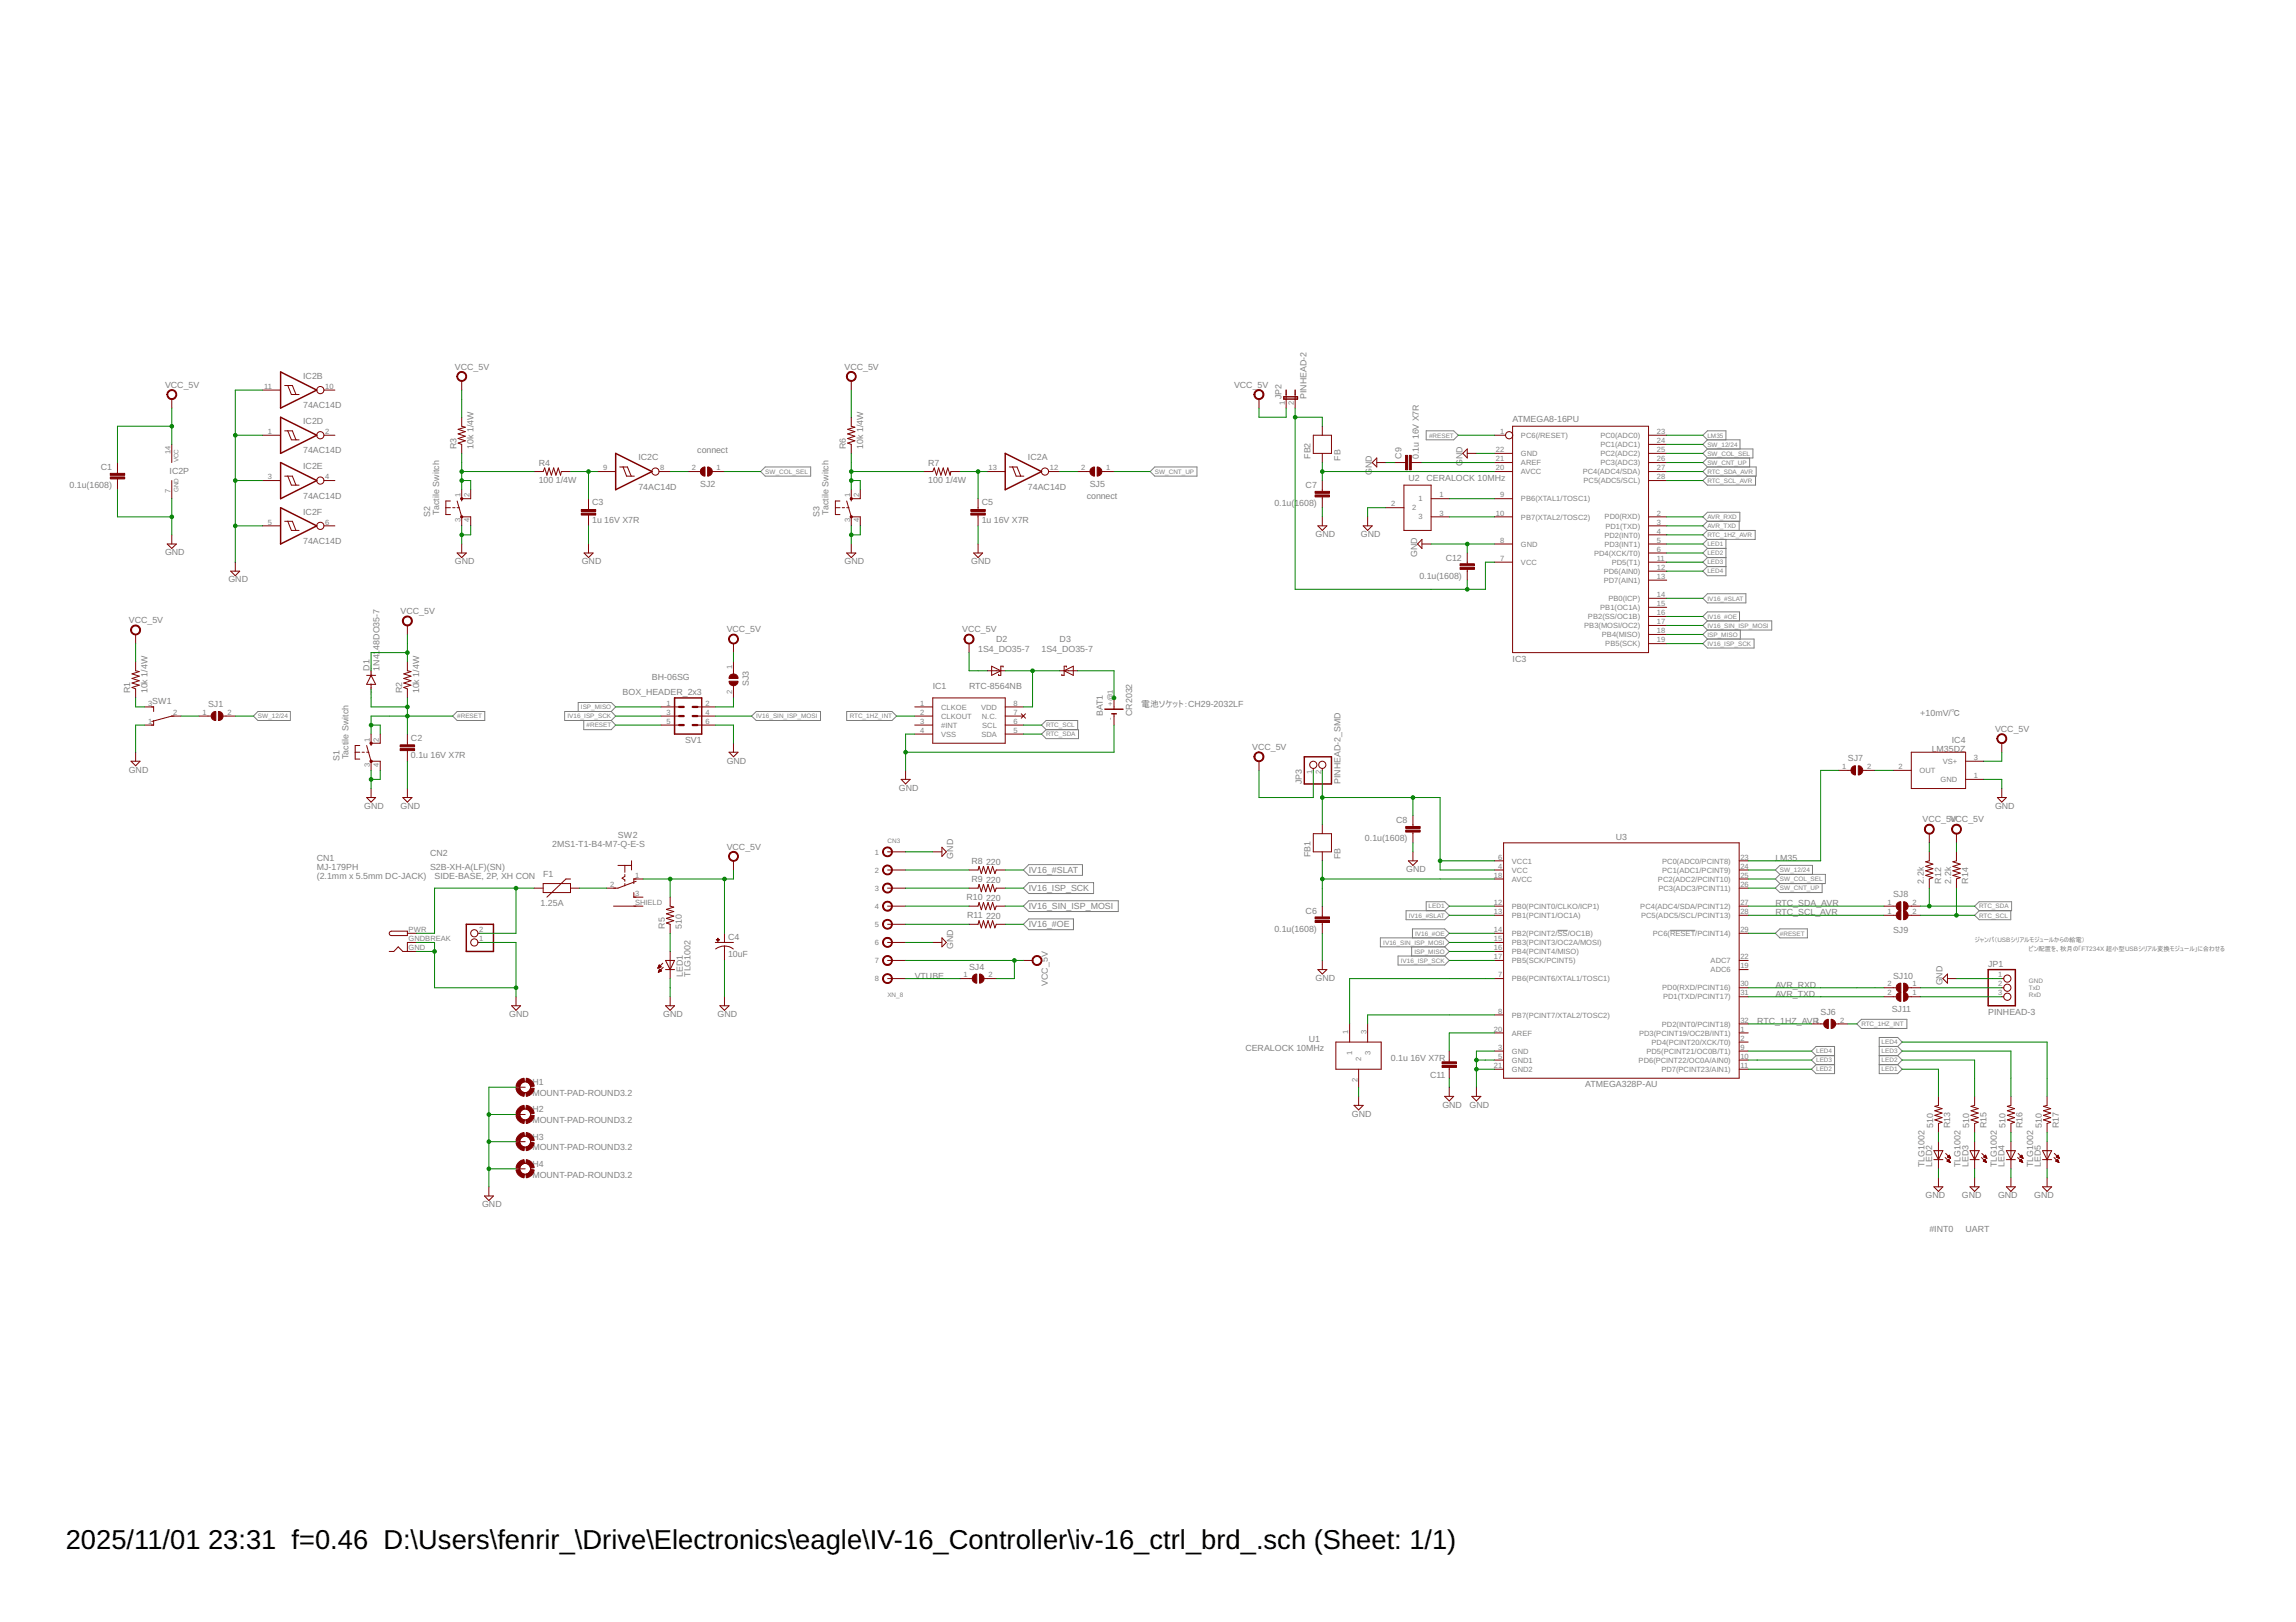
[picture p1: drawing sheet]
<svg xmlns="http://www.w3.org/2000/svg" width="297mm" height="210mm" viewBox="0 0 297 210" stroke-linecap="round" stroke-linejoin="round" font-family="sans-serif">
<defs><g id="words">
<g font-size="3.5">
<text x="8.5" y="200.4">2025/11/01</text>
<text x="26.9" y="200.4">23:31 f=0.46 D:\Users\fenrir_\Drive\Electronics\eagle\IV-16_Controller\iv-16_ctrl_brd_.sch (Sheet: 1/1)</text>
</g>
<g font-size="1.1" fill="#808080">
<text x="58.9" y="47.8">VCC_5V</text>
<text x="109.3" y="47.8">VCC_5V</text>
<text x="21.3" y="50.2">VCC_5V</text>
<text x="39.2" y="52.8">74AC14D</text>
<text x="39.2" y="49">IC2B</text>
<text x="159.7" y="50.2">VCC_5V</text>
<text x="165.8" y="51.6" transform="rotate(-90 165.8 51.6)">JP2</text>
<text x="169" y="51.6" transform="rotate(-90 169 51.6)">PINHEAD-2</text>
<text x="39.2" y="58.7">74AC14D</text>
<text x="39.2" y="54.9">IC2D</text>
<text x="59" y="58.1" transform="rotate(-90 59 58.1)">R3</text>
<text x="61.3" y="58.1" transform="rotate(-90 61.3 58.1)">10k 1/4W</text>
<text x="82.6" y="59.6">IC2C</text>
<text x="90.2" y="58.7">connect</text>
<text x="109.4" y="58.1" transform="rotate(-90 109.4 58.1)">R6</text>
<text x="111.7" y="58.1" transform="rotate(-90 111.7 58.1)">10k 1/4W</text>
<text x="133" y="59.6">IC2A</text>
<text x="169.6" y="59.4" transform="rotate(-90 169.6 59.4)">FB2</text>
<text x="173.4" y="59.6" transform="rotate(-90 173.4 59.6)">FB</text>
<text x="181.3" y="59.4" transform="rotate(-90 181.3 59.4)">C9</text>
<text x="183.6" y="59.4" transform="rotate(-90 183.6 59.4)">0.1u 16V X7R</text>
<text x="195.7" y="54.6">ATMEGA8-16PU</text>
<text x="9" y="63.2">0.1u(1608)</text>
<text x="13" y="60.8">C1</text>
<text x="21.9" y="61.3">IC2P</text>
<text x="39.2" y="64.5">74AC14D</text>
<text x="39.2" y="60.7">IC2E</text>
<text x="69.7" y="62.5">100</text>
<text x="69.7" y="60.3">R4</text>
<text x="71.9" y="62.5">1/4W</text>
<text x="76.6" y="65.4">C3</text>
<text x="82.6" y="63.4">74AC14D</text>
<text x="90.6" y="63">SJ2</text>
<text x="120.1" y="62.5">100</text>
<text x="120.1" y="60.3">R7</text>
<text x="122.3" y="62.5">1/4W</text>
<text x="127" y="65.4">C5</text>
<text x="133" y="63.4">74AC14D</text>
<text x="140.6" y="64.5">connect</text>
<text x="141" y="63">SJ5</text>
<text x="164.9" y="65.5">0.1u(1608)</text>
<text x="168.9" y="63.2">C7</text>
<text x="177.5" y="61.5" transform="rotate(-90 177.5 61.5)">GND</text>
<text x="182.2" y="62.2">U2</text>
<text x="184.6" y="62.2">CERALOCK 10MHz</text>
<text x="189.2" y="60.3" transform="rotate(-90 189.2 60.3)">GND</text>
<text x="21.3" y="71.9">GND</text>
<text x="39.2" y="70.4">74AC14D</text>
<text x="39.2" y="66.6">IC2F</text>
<text x="55.6" y="66.9" transform="rotate(-90 55.6 66.9)">S2</text>
<text x="56.8" y="66.6" transform="rotate(-90 56.8 66.6)">Tactile Switch</text>
<text x="76.6" y="67.6">1u 16V X7R</text>
<text x="106" y="66.9" transform="rotate(-90 106 66.9)">S3</text>
<text x="107.2" y="66.6" transform="rotate(-90 107.2 66.6)">Tactile Switch</text>
<text x="127" y="67.6">1u 16V X7R</text>
<text x="170.2" y="69.5">GND</text>
<text x="176.1" y="69.5">GND</text>
<text x="29.6" y="75.4">GND</text>
<text x="58.9" y="73">GND</text>
<text x="75.3" y="73">GND</text>
<text x="109.3" y="73">GND</text>
<text x="125.7" y="73">GND</text>
<text x="183.3" y="72.1" transform="rotate(-90 183.3 72.1)">GND</text>
<text x="183.6" y="74.9">0.1u(1608)</text>
<text x="187" y="72.6">C12</text>
<text x="16.7" y="80.6">VCC_5V</text>
<text x="51.8" y="79.5">VCC_5V</text>
<text x="94" y="81.8">VCC_5V</text>
<text x="124.5" y="81.8">VCC_5V</text>
<text x="128.9" y="83.1">D2</text>
<text x="137.1" y="83.1">D3</text>
<text x="16.8" y="89.7" transform="rotate(-90 16.8 89.7)">R1</text>
<text x="19.1" y="89.7" transform="rotate(-90 19.1 89.7)">10k 1/4W</text>
<text x="47.8" y="86.8" transform="rotate(-90 47.8 86.8)">D1</text>
<text x="49.1" y="86.8" transform="rotate(-90 49.1 86.8)">1N4148DO35-7</text>
<text x="52" y="89.7" transform="rotate(-90 52 89.7)">R2</text>
<text x="54.2" y="89.7" transform="rotate(-90 54.2 89.7)">10k 1/4W</text>
<text x="80.5" y="90">BOX_HEADER_2x3</text>
<text x="84.3" y="88">BH-06SG</text>
<text x="96.9" y="88.8" transform="rotate(-90 96.9 88.8)">SJ3</text>
<text x="120.7" y="89.1">IC1</text>
<text x="125.4" y="89.1">RTC-8564NB</text>
<text x="126.5" y="84.4">1S4_DO35-7</text>
<text x="134.7" y="84.4">1S4_DO35-7</text>
<text x="195.7" y="85.6">IC3</text>
<text x="19.7" y="91.1">SW1</text>
<text x="26.9" y="91.5">SJ1</text>
<text x="53.2" y="95.9">C2</text>
<text x="142.7" y="92.7" transform="rotate(-90 142.7 92.7)">BAT1</text>
<text x="146.5" y="92.7" transform="rotate(-90 146.5 92.7)">CR2032</text>
<text x="147.6" y="91.5">電池ソケット：CH29-2032LF</text>
<text x="248.4" y="92.7">+10mV/℃</text>
<text x="258.1" y="94.7">VCC_5V</text>
<text x="16.7" y="100">GND</text>
<text x="43.9" y="98.5" transform="rotate(-90 43.9 98.5)">S1</text>
<text x="45.1" y="98.2" transform="rotate(-90 45.1 98.2)">Tactile Switch</text>
<text x="53.2" y="98.1">0.1u 16V X7R</text>
<text x="88.6" y="96.2">SV1</text>
<text x="94" y="98.8">GND</text>
<text x="162" y="97.1">VCC_5V</text>
<text x="168.4" y="101.4" transform="rotate(-90 168.4 101.4)">JP3</text>
<text x="173.4" y="101.4" transform="rotate(-90 173.4 101.4)">PINHEAD-2_SMD</text>
<text x="239.1" y="98.5">SJ7</text>
<text x="249.9" y="97.3">LM35DZ</text>
<text x="252.5" y="96.2">IC4</text>
<text x="47.1" y="104.7">GND</text>
<text x="51.8" y="104.7">GND</text>
<text x="116.3" y="102.3">GND</text>
<text x="180.6" y="106.5">C8</text>
<text x="248.7" y="106.4">VCC_5VCC_5V</text>
<text x="258.1" y="104.7">GND</text>
<text x="41" y="113.8">(2.1mm x 5.5mm DC-JACK)</text>
<text x="41" y="112.6">MJ-179PH</text>
<text x="41" y="111.4">CN1</text>
<text x="55.6" y="112.6">S2B-XH-A(LF)(SN)</text>
<text x="55.6" y="110.8">CN2</text>
<text x="56.2" y="113.8">SIDE-BASE, 2P, XH CON</text>
<text x="70.3" y="113.5">F1</text>
<text x="71.5" y="109.7">2MS1-T1-B4-M7-Q-E-S</text>
<text x="80" y="108.5">SW2</text>
<text x="94" y="109.9">VCC_5V</text>
<text x="123.3" y="111.1" transform="rotate(-90 123.3 111.1)">GND</text>
<text x="125.7" y="111.8">R8</text>
<text x="127.6" y="111.9">220</text>
<text x="133.1" y="113">IV16_#SLAT</text>
<text x="169.6" y="110.9" transform="rotate(-90 169.6 110.9)">FB1</text>
<text x="173.4" y="111.2" transform="rotate(-90 173.4 111.2)">FB</text>
<text x="176.6" y="108.9">0.1u(1608)</text>
<text x="181.9" y="112.9">GND</text>
<text x="209" y="108.7">U3</text>
<text x="229.7" y="111.4">LM35</text>
<text x="69.9" y="117.3">1.25A</text>
<text x="125" y="116.4">R10</text>
<text x="125.1" y="118.8">R11</text>
<text x="125.7" y="114.1">R9</text>
<text x="127.6" y="114.2">220</text>
<text x="127.6" y="116.6">220</text>
<text x="127.6" y="118.9">220</text>
<text x="133.1" y="117.7">IV16_SIN_ISP_MOSI</text>
<text x="133.1" y="115.3">IV16_ISP_SCK</text>
<text x="168.9" y="118.3">C6</text>
<text x="229.7" y="117.3">RTC_SDA_AVR</text>
<text x="229.7" y="118.4">RTC_SCL_AVR</text>
<text x="244.9" y="116.1">SJ8</text>
<text x="248.9" y="114.3" transform="rotate(-90 248.9 114.3)">2.2k</text>
<text x="251.1" y="114.3" transform="rotate(-90 251.1 114.3)">R12</text>
<text x="252.4" y="114.3" transform="rotate(-90 252.4 114.3)">2.2k</text>
<text x="254.6" y="114.3" transform="rotate(-90 254.6 114.3)">R14</text>
<text x="86" y="120.2" transform="rotate(-90 86 120.2)">R5</text>
<text x="88.2" y="120.2" transform="rotate(-90 88.2 120.2)">510</text>
<text x="94.2" y="123.9">10uF</text>
<text x="94.2" y="121.7">C4</text>
<text x="123.3" y="122.8" transform="rotate(-90 123.3 122.8)">GND</text>
<text x="125.4" y="125.5">SJ4</text>
<text x="133.1" y="120">IV16_#OE</text>
<text x="164.9" y="120.6">0.1u(1608)</text>
<text x="244.9" y="120.8">SJ9</text>
<text x="257.2" y="125.2">JP1</text>
<text x="65.9" y="131.6">GND</text>
<text x="85.8" y="131.6">GND</text>
<text x="88.3" y="126.4" transform="rotate(-90 88.3 126.4)">LED1</text>
<text x="89.3" y="126.4" transform="rotate(-90 89.3 126.4)">TLG1002</text>
<text x="92.8" y="131.6">GND</text>
<text x="118.3" y="126.6">VTUBE</text>
<text x="135.6" y="127.6" transform="rotate(-90 135.6 127.6)">VCC_5V</text>
<text x="170.2" y="126.9">GND</text>
<text x="229.7" y="127.8">AVR_RXD</text>
<text x="229.7" y="129">AVR_TXD</text>
<text x="235.5" y="131.3">SJ6</text>
<text x="244.7" y="131">SJ11</text>
<text x="244.9" y="126.6">SJ10</text>
<text x="251.3" y="127.5" transform="rotate(-90 251.3 127.5)">GND</text>
<text x="257.2" y="131.3">PINHEAD-3</text>
<text x="161.1" y="136">CERALOCK 10MHz</text>
<text x="169.3" y="134.8">U1</text>
<text x="179.9" y="137.3">0.1u 16V X7R</text>
<text x="227.3" y="132.5">RTC_1HZ_AVR</text>
<text x="68.9" y="141.8">MOUNT-PAD-ROUND3.2</text>
<text x="68.9" y="140.4">H1</text>
<text x="68.9" y="144">H2</text>
<text x="185" y="139.5">C11</text>
<text x="186.6" y="143.3">GND</text>
<text x="190.1" y="143.3">GND</text>
<text x="205.1" y="140.7">ATMEGA328P-AU</text>
<text x="68.9" y="145.4">MOUNT-PAD-ROUND3.2</text>
<text x="68.9" y="148.9">MOUNT-PAD-ROUND3.2</text>
<text x="68.9" y="147.5">H3</text>
<text x="174.9" y="144.5">GND</text>
<text x="250.1" y="146" transform="rotate(-90 250.1 146)">510</text>
<text x="252.3" y="146" transform="rotate(-90 252.3 146)">R13</text>
<text x="254.8" y="146" transform="rotate(-90 254.8 146)">510</text>
<text x="257" y="146" transform="rotate(-90 257 146)">R15</text>
<text x="259.5" y="146" transform="rotate(-90 259.5 146)">510</text>
<text x="261.7" y="146" transform="rotate(-90 261.7 146)">R16</text>
<text x="264.1" y="146" transform="rotate(-90 264.1 146)">510</text>
<text x="266.4" y="146" transform="rotate(-90 266.4 146)">R17</text>
<text x="68.9" y="152.4">MOUNT-PAD-ROUND3.2</text>
<text x="68.9" y="151">H4</text>
<text x="249" y="151" transform="rotate(-90 249 151)">TLG1002</text>
<text x="249.1" y="155.1">GND</text>
<text x="250" y="151" transform="rotate(-90 250 151)">LED2</text>
<text x="253.7" y="151" transform="rotate(-90 253.7 151)">TLG1002</text>
<text x="253.8" y="155.1">GND</text>
<text x="254.6" y="151" transform="rotate(-90 254.6 151)">LED3</text>
<text x="258.3" y="151" transform="rotate(-90 258.3 151)">TLG1002</text>
<text x="258.5" y="155.1">GND</text>
<text x="259.3" y="151" transform="rotate(-90 259.3 151)">LED4</text>
<text x="263" y="151" transform="rotate(-90 263 151)">TLG1002</text>
<text x="263.2" y="155.1">GND</text>
<text x="264" y="151" transform="rotate(-90 264 151)">LED5</text>
<text x="62.4" y="156.2">GND</text>
<text x="249.6" y="159.5">#INT0</text>
<text x="254.3" y="159.5">UART</text>
</g>
<g font-size="1" fill="#808080">
<text x="34.2" y="50.3">11</text>
<text x="42.1" y="50.3">10</text>
<text x="166.2" y="52.4" transform="rotate(-90 166.2 52.4)">1</text>
<text x="167.4" y="52.4" transform="rotate(-90 167.4 52.4)">2</text>
<text x="22.1" y="58.8" transform="rotate(-90 22.1 58.8)">14</text>
<text x="34.7" y="56.2">1</text>
<text x="42.1" y="56.2">2</text>
<text x="193.5" y="58.5">22</text>
<text x="193.5" y="59.7">21</text>
<text x="194.1" y="56.2">1</text>
<text x="196.8" y="59">GND</text>
<text x="196.8" y="56.7">PC6(/RESET)</text>
<text x="207" y="59">PC2(ADC2)</text>
<text x="207" y="57.9">PC1(ADC1)</text>
<text x="207" y="56.7">PC0(ADC0)</text>
<text x="214.3" y="59.7">26</text>
<text x="214.3" y="58.5">25</text>
<text x="214.3" y="57.3">24</text>
<text x="214.3" y="56.2">23</text>
<text x="22.1" y="63.8" transform="rotate(-90 22.1 63.8)">7</text>
<text x="34.7" y="62">3</text>
<text x="42.1" y="62">4</text>
<text x="59.6" y="64.4" transform="rotate(-90 59.6 64.4)">1</text>
<text x="60.7" y="64.4" transform="rotate(-90 60.7 64.4)">2</text>
<text x="78" y="60.9">9</text>
<text x="85.4" y="60.9">8</text>
<text x="89.5" y="60.9">2</text>
<text x="92.7" y="60.9">1</text>
<text x="110" y="64.4" transform="rotate(-90 110 64.4)">1</text>
<text x="111.1" y="64.4" transform="rotate(-90 111.1 64.4)">2</text>
<text x="127.9" y="60.9">13</text>
<text x="135.8" y="60.9">12</text>
<text x="139.9" y="60.9">2</text>
<text x="143.1" y="60.9">1</text>
<text x="180" y="65.5">2</text>
<text x="183.5" y="64.9">1</text>
<text x="186.2" y="64.4">1</text>
<text x="193.5" y="60.9">20</text>
<text x="194.1" y="64.4">9</text>
<text x="196.8" y="64.9">PB6(XTAL1/TOSC1)</text>
<text x="196.8" y="60.2">AREF</text>
<text x="196.8" y="61.4">AVCC</text>
<text x="204.8" y="61.4">PC4(ADC4/SDA)</text>
<text x="204.9" y="62.5">PC5(ADC5/SCL)</text>
<text x="207" y="60.2">PC3(ADC3)</text>
<text x="214.3" y="62">28</text>
<text x="214.3" y="60.9">27</text>
<text x="34.7" y="67.9">5</text>
<text x="42.1" y="67.9">6</text>
<text x="59.6" y="67.6" transform="rotate(-90 59.6 67.6)">3</text>
<text x="60.7" y="67.6" transform="rotate(-90 60.7 67.6)">4</text>
<text x="110" y="67.6" transform="rotate(-90 110 67.6)">3</text>
<text x="111.1" y="67.6" transform="rotate(-90 111.1 67.6)">4</text>
<text x="182.7" y="66.1">2</text>
<text x="183.5" y="67.2">3</text>
<text x="186.2" y="66.7">3</text>
<text x="193.5" y="66.7">10</text>
<text x="194.1" y="70.2">8</text>
<text x="196.8" y="67.2">PB7(XTAL2/TOSC2)</text>
<text x="196.8" y="70.7">GND</text>
<text x="206.2" y="71.9">PD4(XCK/T0)</text>
<text x="207.6" y="70.7">PD3(INT1)</text>
<text x="207.6" y="69.6">PD2(INT0)</text>
<text x="207.6" y="67.2">PD0(RXD)</text>
<text x="207.7" y="68.4">PD1(TXD)</text>
<text x="214.3" y="71.4">6</text>
<text x="214.3" y="70.2">5</text>
<text x="214.3" y="69.1">4</text>
<text x="214.3" y="67.9">3</text>
<text x="214.3" y="66.7">2</text>
<text x="194.1" y="72.6">7</text>
<text x="196.8" y="73.1">VCC</text>
<text x="207.5" y="75.4">PD7(AIN1)</text>
<text x="207.5" y="74.3">PD6(AIN0)</text>
<text x="208.1" y="77.8">PB0(ICP)</text>
<text x="208.5" y="73.1">PD5(T1)</text>
<text x="214.3" y="77.3">14</text>
<text x="214.3" y="74.9">13</text>
<text x="214.3" y="73.7">12</text>
<text x="214.3" y="72.6">11</text>
<text x="205" y="81.3">PB3(MOSI/OC2)</text>
<text x="205.4" y="80.1">PB2(SS/OC1B)</text>
<text x="207" y="78.9">PB1(OC1A)</text>
<text x="207.2" y="82.5">PB4(MISO)</text>
<text x="207.7" y="83.6">PB5(SCK)</text>
<text x="214.3" y="83.1">19</text>
<text x="214.3" y="82">18</text>
<text x="214.3" y="80.8">17</text>
<text x="214.3" y="79.6">16</text>
<text x="214.3" y="78.4">15</text>
<text x="94.7" y="89.9" transform="rotate(-90 94.7 89.9)">2</text>
<text x="94.7" y="86.6" transform="rotate(-90 94.7 86.6)">1</text>
<text x="19.2" y="91.3">3</text>
<text x="19.2" y="93.7">1</text>
<text x="22.4" y="92.5">2</text>
<text x="26.2" y="92.5">1</text>
<text x="29.4" y="92.5">2</text>
<text x="86.2" y="91.3">1</text>
<text x="86.2" y="92.5">3</text>
<text x="86.2" y="93.7">5</text>
<text x="91.3" y="91.3">2</text>
<text x="91.3" y="92.5">4</text>
<text x="91.3" y="93.7">6</text>
<text x="119.1" y="91.3">1</text>
<text x="119.1" y="92.5">2</text>
<text x="119.1" y="93.7">3</text>
<text x="119.1" y="94.8">4</text>
<text x="121.8" y="91.8">CLKOE</text>
<text x="121.8" y="93">CLKOUT</text>
<text x="121.8" y="94.2">#INT</text>
<text x="121.8" y="95.4">VSS</text>
<text x="126.9" y="91.8">VDD</text>
<text x="127" y="95.4">SDA</text>
<text x="127" y="93">N.C.</text>
<text x="127.1" y="94.2">SCL</text>
<text x="131.1" y="91.3">8</text>
<text x="131.1" y="92.5">7</text>
<text x="131.1" y="93.7">6</text>
<text x="131.1" y="94.8">5</text>
<text x="144" y="93.1" transform="rotate(-90 144 93.1)">-</text>
<text x="144" y="91.3" transform="rotate(-90 144 91.3)">+@1</text>
<text x="47.8" y="99.2" transform="rotate(-90 47.8 99.2)">3</text>
<text x="47.8" y="96" transform="rotate(-90 47.8 96)">1</text>
<text x="49" y="99.2" transform="rotate(-90 49 99.2)">4</text>
<text x="49" y="96" transform="rotate(-90 49 96)">2</text>
<text x="169.7" y="100.1" transform="rotate(-90 169.7 100.1)">1</text>
<text x="170.9" y="100.1" transform="rotate(-90 170.9 100.1)">2</text>
<text x="238.3" y="99.5">1</text>
<text x="241.6" y="99.5">2</text>
<text x="245.6" y="99.5">2</text>
<text x="248.3" y="100">OUT</text>
<text x="251.1" y="101.2">GND</text>
<text x="251.3" y="98.9">VS+</text>
<text x="255.4" y="98.4">3</text>
<text x="255.4" y="100.7">1</text>
<text x="82.2" y="113.6">1</text>
<text x="113.2" y="110.6">1</text>
<text x="113.2" y="112.9">2</text>
<text x="193.3" y="113.6">18</text>
<text x="193.8" y="112.4">4</text>
<text x="193.8" y="111.2">6</text>
<text x="195.6" y="112.9">VCC</text>
<text x="195.6" y="111.8">VCC1</text>
<text x="215" y="111.8">PC0(ADC0/PCINT8)</text>
<text x="215" y="112.9">PC1(ADC1/PCINT9)</text>
<text x="225.2" y="113.6">25</text>
<text x="225.2" y="111.2">23</text>
<text x="225.2" y="112.4">24</text>
<text x="78.9" y="114.8">2</text>
<text x="82.2" y="115.9">3</text>
<text x="82.2" y="117.1">SHIELD</text>
<text x="113.2" y="115.3">3</text>
<text x="113.2" y="117.6">4</text>
<text x="113.2" y="120">5</text>
<text x="193.3" y="117.1">12</text>
<text x="193.3" y="118.3">13</text>
<text x="195.6" y="117.6">PB0(PCINT0/CLKO/ICP1)</text>
<text x="195.6" y="118.8">PB1(PCINT1/OC1A)</text>
<text x="195.6" y="114.1">AVCC</text>
<text x="212.2" y="117.6">PC4(ADC4/SDA/PCINT12)</text>
<text x="212.3" y="118.8">PC5(ADC5/SCL/PCINT13)</text>
<text x="214.5" y="114.1">PC2(ADC2/PCINT10)</text>
<text x="214.6" y="115.3">PC3(ADC3/PCINT11)</text>
<text x="225.2" y="118.3">28</text>
<text x="225.2" y="117.1">27</text>
<text x="225.2" y="114.8">26</text>
<text x="244.2" y="117.1">1</text>
<text x="244.2" y="118.3">1</text>
<text x="247.4" y="117.1">2</text>
<text x="247.4" y="118.3">2</text>
<text x="52.9" y="120.6">PWR</text>
<text x="52.9" y="121.8">GNDBREAK</text>
<text x="52.9" y="123">GND</text>
<text x="62" y="121.8">1</text>
<text x="62" y="120.6">2</text>
<text x="113.2" y="122.3">6</text>
<text x="113.2" y="124.6">7</text>
<text x="193.3" y="120.6">14</text>
<text x="193.3" y="121.8">15</text>
<text x="193.3" y="123">16</text>
<text x="193.3" y="124.1">17</text>
<text x="195.6" y="121.1">PB2(PCINT2/SS/OC1B)</text>
<text x="195.6" y="122.3">PB3(PCINT3/OC2A/MOSI)</text>
<text x="195.6" y="123.5">PB4(PCINT4/MISO)</text>
<text x="195.6" y="124.7">PB5(SCK/PCINT5)</text>
<text x="213.8" y="121.1">PC6(RESET/PCINT14)</text>
<text x="221.3" y="125.8">ADC6</text>
<text x="221.3" y="124.6">ADC7</text>
<text x="225.2" y="120.6">29</text>
<text x="225.2" y="125.3">19</text>
<text x="225.2" y="124.1">22</text>
<text x="113.2" y="127">8</text>
<text x="124.7" y="126.5">1</text>
<text x="127.9" y="126.5">2</text>
<text x="193.8" y="126.5">7</text>
<text x="193.8" y="131.2">8</text>
<text x="195.6" y="127">PB6(PCINT6/XTAL1/TOSC1)</text>
<text x="195.6" y="131.7">PB7(PCINT7/XTAL2/TOSC2)</text>
<text x="215" y="128.2">PD0(RXD/PCINT16)</text>
<text x="215.1" y="129.3">PD1(TXD/PCINT17)</text>
<text x="225.2" y="127.7">30</text>
<text x="225.2" y="128.8">31</text>
<text x="244.2" y="127.7">2</text>
<text x="244.2" y="128.8">2</text>
<text x="247.4" y="127.7">1</text>
<text x="247.4" y="128.8">1</text>
<text x="258.5" y="126.5">1</text>
<text x="258.5" y="127.7">2</text>
<text x="258.5" y="128.8">3</text>
<text x="174.4" y="133.8" transform="rotate(-90 174.4 133.8)">1</text>
<text x="174.9" y="136.5" transform="rotate(-90 174.9 136.5)">1</text>
<text x="176.1" y="137.3" transform="rotate(-90 176.1 137.3)">2</text>
<text x="176.8" y="133.8" transform="rotate(-90 176.8 133.8)">3</text>
<text x="177.3" y="136.5" transform="rotate(-90 177.3 136.5)">3</text>
<text x="193.3" y="133.5">20</text>
<text x="193.8" y="135.9">3</text>
<text x="193.8" y="137">5</text>
<text x="195.6" y="136.4">GND</text>
<text x="195.6" y="137.5">GND1</text>
<text x="195.6" y="134">AREF</text>
<text x="212" y="137.5">PD6(PCINT22/OC0A/AIN0)</text>
<text x="212.1" y="134">PD3(PCINT19/OC2B/INT1)</text>
<text x="213" y="136.4">PD5(PCINT21/OC0B/T1)</text>
<text x="213.7" y="135.2">PD4(PCINT20/XCK/T0)</text>
<text x="215" y="132.8">PD2(INT0/PCINT18)</text>
<text x="225.2" y="132.3">32</text>
<text x="225.2" y="133.5">1</text>
<text x="225.2" y="134.7">2</text>
<text x="225.2" y="135.9">9</text>
<text x="225.2" y="137">10</text>
<text x="234.8" y="132.3">1</text>
<text x="238" y="132.3">2</text>
<text x="175.6" y="140" transform="rotate(-90 175.6 140)">2</text>
<text x="193.3" y="138.2">21</text>
<text x="195.6" y="138.7">GND2</text>
<text x="214.9" y="138.7">PD7(PCINT23/AIN1)</text>
<text x="225.2" y="138.2">11</text>
</g>
<g font-size=".8" fill="#808080">
<text x="23.1" y="59.8" transform="rotate(-90 23.1 59.8)">VCC</text>
<text x="184.9" y="56.6">#RESET</text>
<text x="220.9" y="56.6">LM35</text>
<text x="220.9" y="57.8">SW_12/24</text>
<text x="220.9" y="59">SW_COL_SEL</text>
<text x="23.1" y="63.7" transform="rotate(-90 23.1 63.7)">GND</text>
<text x="99" y="61.3">SW_COL_SEL</text>
<text x="149.4" y="61.3">SW_CNT_UP</text>
<text x="220.9" y="60.1">SW_CNT_UP</text>
<text x="220.9" y="61.3">RTC_SDA_AVR</text>
<text x="220.9" y="62.5">RTC_SCL_AVR</text>
<text x="220.9" y="67.2">AVR_RXD</text>
<text x="220.9" y="68.3">AVR_TXD</text>
<text x="220.9" y="71.9">LED2</text>
<text x="220.9" y="70.7">LED1</text>
<text x="220.9" y="69.5">RTC_1HZ_AVR</text>
<text x="220.9" y="77.7">IV16_#SLAT</text>
<text x="220.9" y="73">LED3</text>
<text x="220.9" y="74.2">LED4</text>
<text x="220.9" y="81.2">IV16_SIN_ISP_MOSI</text>
<text x="220.9" y="80.1">IV16_#OE</text>
<text x="220.9" y="83.6">IV16_ISP_SCK</text>
<text x="220.9" y="82.4">ISP_MISO</text>
<text x="33.4" y="93">SW_12/24</text>
<text x="59.1" y="93">#RESET</text>
<text x="73.4" y="93">IV16_ISP_SCK</text>
<text x="75.2" y="91.8">ISP_MISO</text>
<text x="75.9" y="94.1">#RESET</text>
<text x="97.8" y="93">IV16_SIN_ISP_MOSI</text>
<text x="109.9" y="93">RTC_1HZ_INT</text>
<text x="135.3" y="95.3">RTC_SDA</text>
<text x="135.3" y="94.1">RTC_SCL</text>
<text x="114.8" y="109.1">CN3</text>
<text x="230.3" y="112.9">SW_12/24</text>
<text x="182.3" y="118.7">IV16_#SLAT</text>
<text x="184.8" y="117.6">LED1</text>
<text x="230.3" y="115.2">SW_CNT_UP</text>
<text x="230.3" y="114">SW_COL_SEL</text>
<text x="256.1" y="117.6">RTC_SDA</text>
<text x="256.1" y="118.7">RTC_SCL</text>
<text x="179" y="122.3">IV16_SIN_ISP_MOSI</text>
<text x="181.2" y="124.6">IV16_ISP_SCK</text>
<text x="183" y="123.4">ISP_MISO</text>
<text x="183.1" y="121.1">IV16_#OE</text>
<text x="230.3" y="121.1">#RESET</text>
<text x="255.5" y="122">ジャンパ（USBシリアルモジュールからの給電）</text>
<text x="262.5" y="123.1">ピン配置を、秋月の「FT234X 超小型USBシリアル変換モジュール」に合わせる</text>
<text x="114.8" y="129">XN_8</text>
<text x="262.5" y="127.2">GND</text>
<text x="262.5" y="128.1">TxD</text>
<text x="262.5" y="129">RxD</text>
<text x="235" y="137.5">LED3</text>
<text x="235" y="136.3">LED4</text>
<text x="240.8" y="132.8">RTC_1HZ_INT</text>
<text x="243.4" y="136.3">LED3</text>
<text x="243.4" y="135.1">LED4</text>
<text x="243.4" y="137.5">LED2</text>
<text x="235" y="138.7">LED2</text>
<text x="243.4" y="138.7">LED1</text>
</g>
<g font-size=".3" fill="#800080">
<text x="48.1" y="89.9" transform="rotate(-90 48.1 89.9)">SpiceOrder 1</text>
<text x="48.1" y="87.6" transform="rotate(-90 48.1 87.6)">SpiceOrder 2</text>
</g>
</g></defs>
<g fill="none" stroke="#808080" stroke-width=".13">
<path d="M184.5 55.8h3.6l.6 .5-.6 .6h-3.6zM220.9 59.3l-.6 .6 .6 .5M220.9 58.1h5.9v1.2h-5.9M220.9 56.9l-.6-.6 .6-.5h2.4v1.1M220.9 56.9h4.2v1.2M220.9 56.9l-.6 .6 .6 .6M220.9 58.1l-.6 .6 .6 .6M226.4 59.3v1.1M99 60.4h5.9v1.2h-5.9l-.6-.6zM148.8 61l.6-.6h5.5v1.2h-5.5zM220.3 66.9l.6-.6h4.2v1.2h-4.2zM220.3 77.4l.6-.6h5v1.2h-5z"/>
<path d="M220.9 60.4h6.3v1.2h-6.3M220.9 67.5l-.6 .6 .6 .5M220.9 68.6h6.2v1.2h-6.2M220.9 72.2l-.6 .5 .6 .6M220.9 72.2h2.4M220.9 73.3h2.4M220.9 71l-.6 .6 .6 .6M220.9 71h2.4M220.9 69.8l-.6 .6 .6 .6M220.9 60.4l-.6 .6 .6 .6M220.9 61.6l-.6 .6 .6 .6h6.2v-1.2M220.9 68.6l-.6 .6 .6 .6"/>
<path d="M223.3 69.8v4.7h-2.4l-.6-.6 .6-.6M225 67.5v1.1M33.4 92.1h4.2v1.1h-4.2l-.6-.5zM59.1 92.1h3.6v1.1h-3.6l-.5-.5zM74.8 92.1v-1.2h4.3l.6 .6-.6 .6M75.5 93.2v1.2h3.6l.6-.6-.6-.6M79.1 92.1h-6.1v1.1h6.1M79.1 92.1l.6 .6-.6 .5M97.2 92.7l.6-.6h8.4v1.1h-8.4zM109.5 92.1h5.9l.6 .6-.6 .5h-5.9zM134.7 95l.6-.6h4.2v1.2h-4.2zM135.3 94.4l-.6-.6 .6-.6h4.1v1.2"/>
<path d="M220.3 83.3l.6-.6h6v1.2h-6zM220.9 80.3l-.6 .6 .6 .6M220.9 80.3h8.3v1.2h-8.3M220.9 80.3l-.6-.5 .6-.6h4.1v1.1M220.9 81.5l-.6 .6 .6 .6M225.1 81.5v1.2M132.4 117.3l.7-.7h11.6v1.4h-11.6zM133.1 118.9h5.8v1.4h-5.8l-.7-.7zM133.1 111.9h6.9v1.4h-6.9l-.7-.7zM133.1 114.2h8.4v1.4h-8.4l-.7-.7zM181.9 117.9h5l.6 .5-.6 .6h-5zM184.5 117.9v-1.2h2.4l.6 .6-.6 .6"/>
<path d="M230.3 114.3l-.6 .6 .6 .6h5.4v-1.2M230.3 113.2h5.9v1.1h-5.9M230.3 113.2l-.6-.6 .6-.6h4.2v1.2M230.3 113.2l-.6 .5 .6 .6M255.5 117.3l.6-.6h4.1v1.2h-4.1zM256.1 117.9l-.6 .5 .6 .6h4v-1.1M180.9 123.7h6l.6 .6-.6 .6h-6zM182.6 122.5v1.2M182.7 121.4v-1.2h4.2l.6 .6-.6 .6M186.9 121.4l.6 .6-.6 .5M186.9 121.4h-8.3v1.1h8.3M186.9 122.5l.6 .6-.6 .6"/>
<path d="M201.5 120.4h1.3M216.1 120.4h3.2M229.7 120.8l.6-.6h3.5v1.2h-3.5zM234.9 136.6h2.4M234.9 136.6l-.5-.6 .5-.6h2.4v3.5h-2.4l-.5-.5 .5-.6M234.9 136.6l-.5 .6 .5 .6M234.9 137.8h2.4M240.2 132.5l.6-.6h5.9v1.2h-5.9zM243.1 136.6h2.4M243.1 135.4h2.4M243.1 137.8h2.4M245.5 135.4l.6 .6-.6 .6"/>
<path d="M245.5 135.4l.6-.5-.6-.6h-2.4v4.6h2.4l.6-.5-.6-.6M245.5 136.6l.6 .6-.6 .6"/>
</g>
<g fill="#800000" stroke="#800000" stroke-width=".13">
<path d="M114.3 109.8a.64 .64 0 0 1 1.1 .1 .64 .64 0 0 1-.4 1 .64 .64 0 0 1-.8-.7h.1a.53 .53 0 0 1 .8-.4 .53 .53 0 0 1 .1 .9 .53 .53 0 0 1-.9-.3v-.2h-.1z" fill-rule="evenodd"/>
<path d="M114.3 112.1a.64 .64 0 0 1 1.1 .1 .64 .64 0 0 1-.4 1 .64 .64 0 0 1-.8-.6h.1a.53 .53 0 0 1 .8-.4 .53 .53 0 0 1 .1 .8 .53 .53 0 0 1-.9-.2v-.2h-.1z" fill-rule="evenodd"/>
<path d="M114.3 114.5a.64 .64 0 0 1 1.1 .1 .64 .64 0 0 1-.4 .9 .64 .64 0 0 1-.8-.6h.1a.53 .53 0 0 1 .8-.4 .53 .53 0 0 1 .1 .9 .53 .53 0 0 1-.9-.3v-.2h-.1z" fill-rule="evenodd"/>
<path d="M114.3 116.8a.64 .64 0 0 1 1.1 .1 .64 .64 0 0 1-.4 1 .64 .64 0 0 1-.8-.6h.1a.53 .53 0 0 1 .8-.5 .53 .53 0 0 1 .1 .9 .53 .53 0 0 1-.9-.2v-.2h-.1z" fill-rule="evenodd"/>
<path d="M114.3 119.2a.64 .64 0 0 1 1.1 .1 .64 .64 0 0 1-.4 .9 .64 .64 0 0 1-.8-.6h.1a.53 .53 0 0 1 .8-.4 .53 .53 0 0 1 .1 .9 .53 .53 0 0 1-.9-.3v-.2h-.1z" fill-rule="evenodd"/>
<path d="M114.3 121.5a.64 .64 0 0 1 1.1 .1 .64 .64 0 0 1-.4 1 .64 .64 0 0 1-.8-.6h.1a.53 .53 0 0 1 .8-.5 .53 .53 0 0 1 .1 .9 .53 .53 0 0 1-.9-.2v-.2h-.1z" fill-rule="evenodd"/>
<path d="M114.3 123.9a.64 .64 0 0 1 1.1 .1 .64 .64 0 0 1-.4 .9 .64 .64 0 0 1-.8-.6h.1a.53 .53 0 0 1 .8-.4 .53 .53 0 0 1 .1 .8 .53 .53 0 0 1-.9-.2v-.2h-.1z" fill-rule="evenodd"/>
<path d="M114.3 126.2a.64 .64 0 0 1 1.1 .1 .64 .64 0 0 1-.4 1 .64 .64 0 0 1-.8-.7h.1a.53 .53 0 0 1 .8-.4 .53 .53 0 0 1 .1 .9 .53 .53 0 0 1-.9-.3v-.2h-.1z" fill-rule="evenodd"/>
<path d="M126.7 126a.59 .59 0 0 1 .6 .6 .59 .59 0 0 1-.6 .6z" fill-rule="evenodd"/>
<path d="M125.9 126.3l.5-.3v1.2a.59 .59 0 0 1-.6-.3 .59 .59 0 0 1 .1-.6z" fill-rule="evenodd"/>
<path d="M133.7 123.9a.64 .64 0 0 1 1 .1 .64 .64 0 0 1-.4 .9 .64 .64 0 0 1-.8-.6h.1a.53 .53 0 0 1 .7-.5 .53 .53 0 0 1 .2 .8 .53 .53 0 0 1-.8-.1l-.1-.2h-.1z" fill-rule="evenodd"/>
<path d="M68.1 139.5l.1 .1a1.17 1.17 0 0 1 .9 1h-.5a.77 .77 0 0 0-.6-.6z" fill-rule="evenodd"/>
<path d="M67 140l.4-.4 .4-.1 .1 .5a.76 .76 0 0 0-.7 .6h-.4z" fill-rule="evenodd"/>
<path d="M66.8 140.8h.4a.76 .76 0 0 0 .7 .6l-.1 .5h-.1a1.16 1.16 0 0 1-.9-1.1z" fill-rule="evenodd"/>
<path d="M68 141.4a.77 .77 0 0 0 .6-.6h.5v.2a1.18 1.18 0 0 1-1 .9z" fill-rule="evenodd"/>
<path d="M68.1 143l.1 .1a1.24 1.24 0 0 1 .9 1h-.5a.77 .77 0 0 0-.6-.6z" fill-rule="evenodd"/>
<path d="M67.2 143.3l.6-.3 .1 .5a.76 .76 0 0 0-.7 .6h-.4a1.08 1.08 0 0 1 .4-.8z" fill-rule="evenodd"/>
<path d="M66.8 144.4l.4-.1a.76 .76 0 0 0 .7 .6l-.1 .5h-.1a1.16 1.16 0 0 1-.9-1z" fill-rule="evenodd"/>
<path d="M68 144.9a.77 .77 0 0 0 .6-.6l.5 .1v.1a1.18 1.18 0 0 1-1 .9z" fill-rule="evenodd"/>
<path d="M68.1 146.6h.1a1.24 1.24 0 0 1 .9 1h-.5a.77 .77 0 0 0-.6-.6z" fill-rule="evenodd"/>
<path d="M67 147a1.08 1.08 0 0 1 .8-.4l.1 .4a.76 .76 0 0 0-.7 .6h-.4z" fill-rule="evenodd"/>
<path d="M66.8 147.9l.4-.1a.76 .76 0 0 0 .7 .6l-.1 .5h-.1a1.17 1.17 0 0 1-.9-1z" fill-rule="evenodd"/>
<path d="M68 148.4a.77 .77 0 0 0 .6-.6l.5 .1v.1a1.18 1.18 0 0 1-1 .9z" fill-rule="evenodd"/>
<path d="M68.1 150.1h.1a1.24 1.24 0 0 1 .9 1l-.5 .1a.76 .76 0 0 0-.6-.7z" fill-rule="evenodd"/>
<path d="M67 150.5a1.08 1.08 0 0 1 .8-.4l.1 .4a.75 .75 0 0 0-.7 .7l-.4-.1z" fill-rule="evenodd"/>
<path d="M66.8 151.4l.4-.1a.76 .76 0 0 0 .7 .7l-.1 .4h-.1a1.17 1.17 0 0 1-.9-1z" fill-rule="evenodd"/>
<path d="M68 152a.77 .77 0 0 0 .6-.7l.5 .1v.1a1.18 1.18 0 0 1-1 .9z" fill-rule="evenodd"/>
<path d="M94.4 110.4a.64 .64 0 0 1 1 .1 .64 .64 0 0 1-.3 .9 .64 .64 0 0 1-.8-.6h.1a.53 .53 0 0 1 .7-.5 .53 .53 0 0 1 .2 .9 .53 .53 0 0 1-.9-.2v-.2h-.1z" fill-rule="evenodd"/>
<path d="M90.7 60.6l.5-.2v1.2h-.1a.59 .59 0 0 1-.4-1z" fill-rule="evenodd"/>
<path d="M91.5 60.4a.59 .59 0 0 1 .7 .6 .59 .59 0 0 1-.7 .6z" fill-rule="evenodd"/>
<path d="M249.1 106.9a.64 .64 0 0 1 1 .1 .64 .64 0 0 1-.3 .9 .64 .64 0 0 1-.8-.6h.1a.53 .53 0 0 1 .7-.5 .53 .53 0 0 1 .2 .9 .53 .53 0 0 1-.9-.2v-.2h-.1z" fill-rule="evenodd"/>
<path d="M252.6 106.9a.64 .64 0 0 1 1.1 .1 .64 .64 0 0 1-.4 .9 .64 .64 0 0 1-.8-.6h.1a.53 .53 0 0 1 .8-.4 .53 .53 0 0 1 .1 .9 .53 .53 0 0 1-.9-.3v-.2h-.1z" fill-rule="evenodd"/>
<path d="M162.4 97.5a.65 .65 0 0 1 1 .1 .65 .65 0 0 1-.3 1 .65 .65 0 0 1-.9-.7h.1a.52 .52 0 0 1 .8-.5 .52 .52 0 0 1 .1 .9 .52 .52 0 0 1-.8-.2l-.1-.2h-.1z" fill-rule="evenodd"/>
<path d="M141.1 60.6l.5-.2v1.2h-.1a.59 .59 0 0 1-.4-1z" fill-rule="evenodd"/>
<path d="M141.9 60.4a.59 .59 0 0 1 .7 .6 .59 .59 0 0 1-.7 .6z" fill-rule="evenodd"/>
<path d="M47.9 98.4h.2v.2h-.2z" fill-rule="evenodd"/>
<path d="M47.9 96.1h.2v.2h-.2z" fill-rule="evenodd"/>
<path d="M52.2 79.9a.65 .65 0 0 1 1.1 .1 .65 .65 0 0 1-.4 1 .65 .65 0 0 1-.9-.7h.2a.52 .52 0 0 1 .7-.5 .52 .52 0 0 1 .2 .9 .52 .52 0 0 1-.9-.2v-.2h-.2z" fill-rule="evenodd"/>
<path d="M59.3 48.3a.64 .64 0 0 1 1 .1 .64 .64 0 0 1-.4 .9 .64 .64 0 0 1-.8-.6h.1a.53 .53 0 0 1 .7-.5 .53 .53 0 0 1 .2 .9 .53 .53 0 0 1-.9-.2v-.2h-.1z" fill-rule="evenodd"/>
<path d="M109.7 48.3a.64 .64 0 0 1 1 .1 .64 .64 0 0 1-.4 .9 .64 .64 0 0 1-.8-.6h.1a.53 .53 0 0 1 .7-.5 .53 .53 0 0 1 .2 .9 .53 .53 0 0 1-.9-.2v-.2h-.1z" fill-rule="evenodd"/>
<path d="M124.9 82.3a.65 .65 0 0 1 1 .1 .65 .65 0 0 1-.4 .9 .65 .65 0 0 1-.8-.6h.1a.52 .52 0 0 1 .7-.5 .52 .52 0 0 1 .2 .8 .52 .52 0 0 1-.8-.1l-.1-.2h-.1z" fill-rule="evenodd"/>
<path d="M21.8 50.6a.64 .64 0 0 1 1 .1 .64 .64 0 0 1-.4 1 .64 .64 0 0 1-.8-.6h.1a.53 .53 0 0 1 .7-.6 .53 .53 0 0 1 .2 .9 .53 .53 0 0 1-.9-.2v-.1h-.1z" fill-rule="evenodd"/>
<path d="M94.4 82.3a.64 .64 0 0 1 1 .1 .64 .64 0 0 1-.3 .9 .64 .64 0 0 1-.8-.6h.1a.53 .53 0 0 1 .7-.5 .53 .53 0 0 1 .2 .8 .53 .53 0 0 1-.9-.1v-.2h-.1z" fill-rule="evenodd"/>
<path d="M245.4 127.4l.5-.2v1.2a.58 .58 0 0 1-.5-.3 .58 .58 0 0 1 0-.7z" fill-rule="evenodd"/>
<path d="M246.3 127.2a.58 .58 0 0 1 .6 .6 .58 .58 0 0 1-.6 .6z" fill-rule="evenodd"/>
<path d="M245.4 128.6l.5-.2v1.2a.59 .59 0 0 1-.5-.4 .59 .59 0 0 1 0-.6z" fill-rule="evenodd"/>
<path d="M246.3 128.4a.59 .59 0 0 1 .6 .6 .59 .59 0 0 1-.6 .6z" fill-rule="evenodd"/>
<path d="M162.4 50.6a.65 .65 0 0 1 1 .1 .65 .65 0 0 1-.4 1 .65 .65 0 0 1-.8-.6h.1a.52 .52 0 0 1 .8-.5 .52 .52 0 0 1 .1 .8 .52 .52 0 0 1-.8-.2l-.1-.1h-.1z" fill-rule="evenodd"/>
<path d="M94.3 88.2h1.2a.58 .58 0 0 1-.6 .6 .58 .58 0 0 1-.6-.6z" fill-rule="evenodd"/>
<path d="M94.5 87.3a.6 .6 0 0 1 .6 0 .6 .6 0 0 1 .4 .5h-1.2z" fill-rule="evenodd"/>
<path d="M258.5 95.2a.64 .64 0 0 1 1 .1 .64 .64 0 0 1-.4 .9 .64 .64 0 0 1-.8-.6h.1a.53 .53 0 0 1 .8-.5 .53 .53 0 0 1 .2 .8 .53 .53 0 0 1-.9-.1l-.1-.2h-.1z" fill-rule="evenodd"/>
<path d="M240.4 99.1a.59 .59 0 0 1 .6 .6 .59 .59 0 0 1-.6 .6z" fill-rule="evenodd"/>
<path d="M239.6 99.3l.2-.1 .3-.1v1.2a.59 .59 0 0 1-.6-.3 .59 .59 0 0 1 .1-.7z" fill-rule="evenodd"/>
<path d="M246.3 116.7a.58 .58 0 0 1 .6 .6 .58 .58 0 0 1-.6 .6z" fill-rule="evenodd"/>
<path d="M245.4 116.9l.5-.2v1.2a.59 .59 0 0 1-.5-.4 .59 .59 0 0 1 0-.6z" fill-rule="evenodd"/>
<path d="M246.3 117.9a.58 .58 0 0 1 .6 .5 .58 .58 0 0 1-.6 .6z" fill-rule="evenodd"/>
<path d="M245.4 118.1l.2-.2h.3v1.1a.57 .57 0 0 1-.5-.3 .57 .57 0 0 1 0-.6z" fill-rule="evenodd"/>
<path d="M236.9 131.9a.59 .59 0 0 1 .6 .6 .59 .59 0 0 1-.6 .6z" fill-rule="evenodd"/>
<path d="M236.1 132.1l.4-.2v1.2h-.1a.59 .59 0 0 1-.3-1z" fill-rule="evenodd"/>
<path d="M17.1 81.1a.65 .65 0 0 1 1 .1 .65 .65 0 0 1-.4 1 .65 .65 0 0 1-.8-.7h.1a.53 .53 0 0 1 .8-.4 .53 .53 0 0 1 .1 .9 .53 .53 0 0 1-.9-.3v-.2h-.1z" fill-rule="evenodd"/>
<path d="M28.3 92.1a.58 .58 0 0 1 .6 .6 .58 .58 0 0 1-.6 .5z" fill-rule="evenodd"/>
<path d="M27.5 92.3l.1-.2h.3v1.1a.57 .57 0 0 1-.5-.3 .57 .57 0 0 1 .1-.6z" fill-rule="evenodd"/>
<circle cx="59.7" cy="66.9" r=".15"/>
<circle cx="59.7" cy="64.5" r=".15"/>
<circle cx="110.1" cy="66.9" r=".15"/>
<circle cx="110.1" cy="64.5" r=".15"/>
</g>
<g fill="none" stroke="#800000" stroke-width=".13">
<path d="M15.2 59.9v1.4M22.2 51.6v1.2M22.2 57.5v2.4M34 56.3h2.3M34 50.5h2.3M36.8 49.9h1l.5 1.2M36.8 55.8h1l.5 1.1M37.2 49.9l.5 1.2h1M37.2 55.8l.5 1.1h1M41.9 56.3h1.4M41.9 50.5h1.4M59.7 54v1.2l.5 .1-.9 .3 .9 .3-.9 .3 .9 .3-.9 .2 .9 .3-.9 .3 .4 .2v1.2"/>
<path d="M59.7 49.3v1.2M110.1 54v1.2l.5 .1-.9 .3 .9 .3-.9 .3 .9 .3-.9 .2 .9 .3-.9 .3 .4 .2v1.2M110.1 49.3v1.2M162.9 51.6v1.2M166.4 51.1v1.7M167.6 51.1v1.7M169.9 56.3h2.4v2.4h-2.4zM171.1 55.2v1.1M171.1 58.7v1.2M178.1 59.9h1.2M178.1 59.3v1.1l-.6-.5zM180.4 59.9h1.5"/>
<path d="M182.6 59.9h1.4M189.8 58.7h1.2M189.8 58.1v1.2l-.5-.6zM193.3 58.7h2.4M193.3 59.9h2.4M193.3 56.3h1.5M195.7 55.2h17.6v29.3h-17.6zM213.3 58.7h2.3M213.3 59.9h2.3M213.3 57.5h2.3M213.3 56.3h2.3M15.2 62v1.4"/>
<path d="M21.6 70.4h1.2l-.6 .6zM22.2 62.2v2.3M22.2 69.2v1.2M29.8 73.9h1.2l-.6 .6zM30.4 72.7v1.2M34 68.1h2.3M34 62.2h2.3M36.8 61.6h1l.5 1.2M36.8 67.5h1l.5 1.1M37.2 61.6l.5 1.2h1M37.2 67.5l.5 1.1h1M41.9 68.1h1.4"/>
<path d="M41.9 62.2h1.4M57.7 65.7h.6M58.3 64.8h-.6v1.8h.6M58.6 65.7h.3M59.1 71.6h1.2l-.6 .6zM59.1 65.7h.3M59.1 64.8l.6 2.1M59.7 66.9h1.2v1.2M59.7 63.4v1.4M59.7 66.9v1.2M59.7 70.4v1.2M60.9 63.4v1.1h-1.2"/>
<path d="M69.1 61h1.2l.2-.4 .3 .9 .2-.9 .3 .9 .3-.9 .3 .9 .3-.9 .3 .9 .1-.5h1.2M75.6 71.6h1.1l-.6 .6zM76.1 64.5v1.4M76.1 66.7v1.4M76.1 70.4v1.2M77.3 61h2.4M80.2 60.4h1l.5 1.2M80.6 60.4l.5 1.2h1M85.3 61h1.4M89 61h1.6M92.1 61h1.6M108.1 65.7h.6"/>
<path d="M108.7 64.8h-.6v1.8h.6M109 65.7h.3M109.5 71.6h1.2l-.6 .6zM109.5 65.7h.3M109.5 64.8l.6 2.1M110.1 66.9h1.2v1.2M110.1 63.4v1.4M110.1 66.9v1.2M110.1 70.4v1.2M111.3 63.4v1.1h-1.2M119.5 61h1.2l.2-.4 .3 .9 .2-.9 .3 .9 .3-.9 .3 .9 .3-.9 .3 .9 .1-.5h1.2M126 71.6h1.1l-.6 .6z"/>
<path d="M126.5 64.5v1.4M126.5 66.7v1.4M126.5 70.4v1.2M127.7 61h2.3M130.6 60.4h1l.5 1.2M131 60.4l.5 1.2h1M135.7 61h1.4M139.4 61h1.6M142.5 61h1.6M170.5 68.1h1.2l-.6 .5zM171.1 62.2v1.4M171.1 64.3v1.4"/>
<path d="M171.1 66.9v1.2M176.4 68.1h1.1l-.6 .5zM176.9 66.9v1.2M179.3 65.7h2.3M181.6 62.8h3.5v5.8h-3.5zM184 70.4h1.1M184 69.8v1.2l-.6-.6zM185.1 66.9h2.4M185.1 64.5h2.4M189.8 71.6v1.4M189.8 73.7v1.4M193.3 66.9h2.4"/>
<path d="M193.3 64.5h2.4M193.3 70.4h2.4M193.3 72.7h2.4M193.3 61h2.4M213.3 66.9h2.3M213.3 70.4h2.3M213.3 72.7h2.3M213.3 61h2.3M213.3 79.8h2.3M213.3 78.6h2.3M213.3 77.4h2.3M213.3 75.1h2.3"/>
<path d="M213.3 73.9h2.3M213.3 71.6h2.3M213.3 69.2h2.3M213.3 68.1h2.3M213.3 62.2h2.3M17 98.5h1.1l-.6 .6zM17.5 82.1v1.2M17.5 85.6v1.2l.5 .1-.9 .3 .9 .3-.9 .3 .9 .3-.9 .3 .9 .3-.9 .3 .4 .2v1.1M17.5 97.3v1.2M18.7 91.5h1.2v.6M19.9 93.2v.6h-1.2M23.4 92.7h-1.2l-2.6 .7"/>
<path d="M25.7 92.7h1.6M28.9 92.7h1.5M46 97.3h.5M46.5 96.5h-.5v1.7h.5M46.8 97.3h.3M47.4 87.4h1.2M47.4 97.3h.3M47.4 96.5l.6 2M48 87.4l.6 1.2h-1.2zM48 86.8v.6M48 88.6v.6M48 95v1.5"/>
<path d="M48 98.5v1.2M48 98.5h1.2v1.2M49.2 95v1.2h-1.2M52.7 80.9v1.2M52.7 85.6v1.2l.5 .1-1 .3 1 .3-1 .3 1 .3-1 .3 1 .3-1 .3 .5 .2v1.1M52.7 95v1.4M52.7 97.1v1.4M85.5 91.5h2.4M85.5 92.7h2.4M85.5 93.8h2.4M90.2 91.5h2.3M90.2 92.7h2.3"/>
<path d="M90.2 93.8h2.3M94.3 97.3h1.2l-.6 .6zM94.9 83.3v1.2M94.9 85.6v1.6M94.9 88.7v1.6M94.9 96.2v1.1M117.2 99.7v1.2M118.3 91.5h2.4M118.3 92.7h2.4M118.3 93.8h2.4M118.3 95h2.4M120.7 90.3h9.3v5.9h-9.3z"/>
<path d="M125.4 83.3v1.2M127.7 86.8h2.3M128.3 86.2l1.2 .6-1.2 .6zM129.8 86.3v-.1h-.3v1.2h-.3v-.1M130 91.5h2.4M130 92.7h2.4M130 93.8h2.4M130 95h2.4M132.1 92.4l.6 .5M132.7 92.4l-.6 .5M137.1 86.8h2.3M137.7 86.8l1.2-.6v1.2z"/>
<path d="M138 86.3v-.1h-.3v1.2h-.3v-.1M144.1 90.3v1.5M144.1 92.4v1.4M162.9 98.5v1.2M169.9 99.4v.3M171.1 99.4v.3M213.3 83.3h2.3M213.3 82.1h2.3M213.3 80.9h2.3M237.9 99.7h1.6M241 99.7h1.6M244.9 99.7h2.4"/>
<path d="M247.3 97.3h7v4.7h-7zM254.3 98.5h2.3M259 96.2v1.1M47.4 103.2h1.2l-.6 .6zM48 102v1.2M52.1 103.2h1.2l-.6 .6zM52.7 102v1.2M69.1 114.9h1.2M70.3 114.3h3.5v1.2h-3.5zM73.8 114.9h1.2M73.8 113.7h-.6l-2.4 2.4M79.4 117.3h3.8"/>
<path d="M79.9 112h1.8M80.8 112v.9M80.8 113.2v.2l-.3 .2 .3 .3v.1M80.8 114.3v.3M81.7 111.4v1.2M82 115.5v.6h1.2M82.3 114l-2.4 .9h-1.4M83.2 113.7h-1.2v.6M86.7 116.1v1.2l.5 .1-1 .3 1 .3-1 .3 1 .3-1 .3 1 .2-1 .3 .5 .2v1.2M94.9 111.4v1.2M114.8 110.2h2.4M114.8 112.6h2.4"/>
<path d="M114.8 114.9h2.4M114.8 117.3h2.4M114.8 119.6h2.4M116.6 100.9h1.2l-.6 .6zM120.7 110.2h1.2M121.9 109.6l.5 .6-.5 .6zM125.4 112.6h1.1l.2-.5 .3 1 .2-1 .3 1 .3-1 .3 1 .3-1 .3 1 .2-.5h1.1M125.4 114.9h1.1l.2-.5 .3 1 .2-1 .3 1 .3-1 .3 1 .3-1 .3 1 .2-.5h1.1M125.4 117.3h1.1l.2-.5 .3 .9 .2-.9 .3 .9 .3-.9 .3 .9 .3-.9 .3 .9 .2-.4h1.1M125.4 119.6h1.1l.2-.5 .3 1 .2-1 .3 1 .3-1 .3 1 .3-1 .3 1 .2-.5h1.1M169.9 107.9h2.4v2.3h-2.4zM171.1 106.7v1.2"/>
<path d="M171.1 110.2v1.2M171.1 117.3v1.4M171.1 119.4v1.4M182.2 111.4h1.2l-.6 .6zM182.8 105.6v1.4M182.8 107.7v1.4M182.8 110.2v1.2M193.3 112.6h1.2M193.3 117.3h1.2M193.3 118.4h1.2M193.3 113.7h1.2M193.3 111.4h1.2"/>
<path d="M194.5 109.1h30.5v30.4h-30.5zM225 112.6h1.2M225 114.9h1.2M225 117.3h1.2M225 118.4h1.2M225 113.7h1.2M225 111.4h1.2M243.7 117.3h1.6M243.7 118.4h1.6M246.8 117.3h1.6M246.8 118.4h1.6M249.6 110.2v1.2l-.5 .1 1 .3-1 .3 1 .3-1 .3 1 .3-1 .3 1 .3-.5 .1v1.2"/>
<path d="M249.6 107.9v1.2M253.1 110.2v1.2l-.5 .1 1 .3-1 .3 1 .3-1 .3 1 .3-1 .3 1 .3-.5 .1v1.2M253.1 107.9v1.2M254.3 100.9h2.3M258.4 103.2h1.2l-.6 .6zM259 102v1.2M50.4 123.1h.5l.6-.6 .6 .6h1.8M50.4 120.6l.3-.1h2v.6h-2a.29 .29 0 0 1-.3-.2 .29 .29 0 0 1 0-.3zM52.7 120.8h1.2M53.9 122h-1.2v1.1M61.8 122h.3M61.8 120.8h.3"/>
<path d="M66.2 130.2h1.2l-.6 .5zM66.8 129v1.2M85.1 125.3h.1M85.1 125.2h.1M85.2 125.2h.1M85.2 125.2h.2M85.2 125.1h.3M85.2 125.8h.1M85.2 125.1h.2M85.2 125h.2M85.2 125.7h.3M85.3 125h.1"/>
<path d="M85.3 124.9h.1M85.3 125.6h.3M85.3 125.6h.2M85.3 125.5h.2M85.3 125.5h.1M85.3 125.4l-.1 .4M85.3 125.4l.3 .2-.4 .2M85.3 125.4h.1M85.4 125.7h-.2M85.5 125.1l-.2-.2-.2 .4M85.5 125.1l-.4 .2M85.7 124.7l-.6 .6"/>
<path d="M85.8 125.2l-.6 .6M86.1 124.3h1.2l-.6 1.2zM86.1 125.5h1.2M86.1 130.2h1.2l-.6 .5zM86.7 123.1v3.5M86.7 129v1.2M92.5 122h2.4M93.1 130.2h1.2l-.6 .5zM93.7 122.4a1.65 1.65 0 0 1 1.2 .4M93.7 122.4l-.6 .1-.5 .3M93.7 120.8v1.2M93.7 122.4v1.9"/>
<path d="M93.7 129v1.2M114.8 122h2.4M114.8 124.3h2.4M114.8 126.6h2.4M120.7 122h1.2M121.9 121.4l.5 .6-.5 .5zM124.2 126.6h1.6M127.3 126.6h1.6M132.4 124.3h1.2M170.5 125.5h1.2l-.6 .5zM171.1 124.3v1.2M172.8 134.9h5.9v3.5h-5.9z"/>
<path d="M174.6 132.5v2.4M175.8 138.4v2.3M176.9 132.5v2.4M187.5 136v1.4M187.5 138.1v1.4M193.3 122h1.2M193.3 124.3h1.2M193.3 126.6h1.2M193.3 120.8h1.2M193.3 133.7h1.2M193.3 136h1.2M193.3 137.2h1.2"/>
<path d="M193.3 131.3h1.2M193.3 138.4h1.2M193.3 123.1h1.2M225 124.3h1.2M225 120.8h1.2M225 127.8h1.2M225 129h1.2M225 132.5h1.2M225 133.7h1.2M225 134.9h1.2M225 136h1.2M225 137.2h1.2"/>
<path d="M225 138.4h1.2M225 125.5h1.2M234.4 132.5h1.5M237.5 132.5h1.6M243.7 127.8h1.6M243.7 129h1.6M246.8 127.8h1.6M246.8 129h1.6M251.9 126.6h1.2M251.9 126v1.2l-.5-.6zM259 126.6h.2M259 127.8h.2"/>
<path d="M259 129h.2M62.7 154.8h1.1l-.6 .6zM63.2 153.6v1.2M66.8 140.7h1.1M66.8 144.2h1.1M66.8 147.7h1.1M66.8 151.3h1.1M175.2 143h1.2l-.6 .6zM175.8 141.9v1.1M186.9 141.9h1.2l-.6 .6zM187.5 140.7v1.2M190.4 141.9h1.2l-.6 .6z"/>
<path d="M191 140.7v1.2M250.2 153.6h1.2l-.6 .6zM250.2 148.9h1.2l-.6 1.2zM250.2 150.1h1.2M250.8 141.9v1.1l-.5 .2 .9 .3-.9 .2 .9 .3-.9 .3 .9 .3-.9 .3 .9 .3-.4 .2v1.2M250.8 147.7v3.6M250.8 152.4v1.2M251.7 149.8l.6 .6M251.7 149.3l.6 .6M251.9 150.3h.3M251.9 150.2h.3M251.9 149.7l.4 .2"/>
<path d="M251.9 149.7h.4M252 149.7h.3M252 150.2h.2M252 150.3h.2M252 149.8h.3M252 149.6h.2M252 150.1h.2M252.1 150.1h.1M252.1 149.6h.1M252.1 150.3h.2M252.1 150l.2 .4M252.1 150l-.2 .3 .4 .1"/>
<path d="M252.1 150h.1M252.2 149.5l.1 .4M252.2 149.5l-.3 .2M252.2 149.5h.1M252.2 150.4h.1M252.2 149.8h.1M252.3 150.4v.1M252.3 149.9h.1M254.9 153.6h1.2l-.6 .6zM254.9 150.1h1.2M254.9 148.9h1.2l-.6 1.2zM255.5 141.9v1.1l-.5 .2 .9 .3-.9 .2 .9 .3-.9 .3 .9 .3-.9 .3 .9 .3-.4 .2v1.2"/>
<path d="M255.5 147.7v3.6M255.5 152.4v1.2M256.3 149.8l.7 .6M256.4 149.3l.6 .6M256.6 150.3h.3M256.6 150.2h.3M256.6 149.7h.4M256.6 149.7l.4 .2M256.7 149.7h.3M256.7 150.3h.2M256.7 150.2h.2M256.7 149.6h.2"/>
<path d="M256.7 149.8h.3M256.7 150.1h.2M256.8 150.1h.1M256.8 149.6h.1M256.8 150.3h.1M256.8 150h.1M256.8 150l.2 .4M256.8 150l-.2 .3 .4 .1M256.9 150.4h.1M256.9 149.5l.1 .4M256.9 149.5l-.3 .2M256.9 149.5h.1"/>
<path d="M256.9 149.8h.1M257 150.4h.1M257 149.9h.1M259.6 153.6h1.1l-.5 .6zM259.6 150.1h1.1M259.6 148.9h1.1l-.5 1.2zM260.2 141.9v1.1l-.5 .2 .9 .3-.9 .2 .9 .3-.9 .3 .9 .3-.9 .3 .9 .3-.4 .2v1.2M260.2 147.7v3.6M260.2 152.4v1.2M261 149.8l.7 .6M261.1 149.3l.6 .6M261.3 150.3h.3"/>
<path d="M261.3 150.2h.3M261.3 149.7h.4M261.3 149.7l.4 .2M261.4 149.7h.2M261.4 150.2h.2M261.4 150.3h.2M261.4 149.8h.3M261.4 149.6h.2M261.4 150.1h.1M261.5 150.1h.1M261.5 149.6h.1M261.5 150.3h.1"/>
<path d="M261.5 150h.1M261.5 150l.2 .4M261.5 150l-.2 .3 .4 .1M261.6 150.4h.1M261.6 149.5l.1 .4M261.6 149.5l-.3 .2M261.6 149.5h.1M261.6 149.8h.1M261.7 150.4v.1M261.7 149.9h.1M264.2 153.6h1.2l-.6 .6zM264.2 150.1h1.2"/>
<path d="M264.2 148.9h1.2l-.6 1.2zM264.8 141.9v1.1l-.4 .2 .9 .3-.9 .2 .9 .3-.9 .3 .9 .3-.9 .3 .9 .3-.5 .2v1.2M264.8 147.7v3.6M264.8 152.4v1.2M265.7 149.8l.7 .6M265.8 149.3l.6 .6M266 150.3h.3M266 150.2h.3M266 149.7h.3M266 149.7l.4 .2M266.1 150.3h.2M266.1 150.2h.1"/>
<path d="M266.1 149.6h.2M266.1 149.8h.3M266.1 150.1h.1M266.2 149.6h.1M266.2 150h.1M266.2 150l.2 .4M266.2 150l-.2 .3 .4 .1M266.3 150.4h.1M266.3 149.5l.1 .4M266.3 149.5l-.3 .2M266.3 149.5h.1M266.3 149.8h.1"/>
<path d="M266.4 149.9h.1"/>
<circle cx="41.4" cy="56.3" r=".47"/>
<circle cx="41.4" cy="50.5" r=".47"/>
<circle cx="195.2" cy="56.3" r=".47"/>
<circle cx="41.4" cy="68.1" r=".47"/>
<circle cx="41.4" cy="62.2" r=".47"/>
<circle cx="84.8" cy="61" r=".47"/>
<circle cx="135.2" cy="61" r=".47"/>
<circle cx="169.9" cy="99" r=".47"/>
<circle cx="171.1" cy="99" r=".47"/>
<circle cx="61.4" cy="120.8" r=".47"/>
<circle cx="61.4" cy="122" r=".47"/>
<circle cx="259.7" cy="127.8" r=".47"/>
<circle cx="259.7" cy="129" r=".47"/>
<circle cx="259.7" cy="126.6" r=".47"/>
<circle cx="67.9" cy="147.7" r=".7"/>
<circle cx="67.9" cy="140.7" r=".7"/>
<circle cx="67.9" cy="144.2" r=".7"/>
<circle cx="67.9" cy="151.3" r=".7"/>
</g>
<g fill="none" stroke="#800000" stroke-width=".19">
<path d="M36.3 48.1l4.7 2.4-4.7 2.3zM36.3 54l4.7 2.3-4.7 2.4zM36.3 59.9l4.7 2.3-4.7 2.3zM79.7 58.7l4.6 2.3-4.6 2.4zM130 58.7l4.7 2.3-4.7 2.4zM166.1 51.4h1.8v.2h-1.8zM166.4 50.5v.6M167.6 50.5v.6M36.3 65.7l4.7 2.4-4.7 2.3zM87.3 90.3h3.5v4.7h-3.5zM142.9 91.8h2.4M143.8 92.4h.6"/>
<path d="M168.7 97.9h3.6v3.6h-3.6zM60.3 119.6h3.5v3.5h-3.5zM257.2 125.5h3.5v4.7h-3.5z"/>
</g>
<g fill="#800000" stroke="#800000" stroke-width=".13">
<path d="M75.2 66.4h1.9v.3h-1.9z"/>
<path d="M75.2 65.9h1.9v.3h-1.9z"/>
<path d="M181.9 107.4h1.8v.3h-1.8z"/>
<path d="M181.9 107h1.8v.2h-1.8z"/>
<path d="M170.1 119.1h1.9v.3h-1.9z"/>
<path d="M170.1 118.7h1.9v.2h-1.9z"/>
<path d="M125.6 66.4h1.9v.3h-1.9z"/>
<path d="M125.6 65.9h1.9v.3h-1.9z"/>
<path d="M188.9 73.4h1.9v.3h-1.9z"/>
<path d="M188.9 73h1.9v.2h-1.9z"/>
<path d="M92.7 121.6h.4z"/>
<path d="M92.9 121.4v.4z"/>
<path d="M14.3 61.7h1.8v.3h-1.8z"/>
<path d="M14.3 61.3h1.8v.2h-1.8z"/>
<path d="M51.8 96.9h1.8v.2h-1.8z"/>
<path d="M51.8 96.4h1.8v.2h-1.8z"/>
<path d="M170.1 64.1h1.9v.2h-1.9z"/>
<path d="M170.1 63.6h1.9v.2h-1.9z"/>
<path d="M182.3 58.9h.3v1.9h-.3z"/>
<path d="M181.8 58.9h.3v1.9h-.3z"/>
<path d="M186.6 137.4h1.8v.3h-1.8z"/>
<path d="M186.6 137.9h1.8v.2h-1.8z"/>
</g>
<path d="M87.9 93.8h.6M87.9 92.7h.6M87.9 91.5h.6M89.6 93.8h.6M89.6 92.7h.6M89.6 91.5h.6" fill="none" stroke="#800000" stroke-width=".3"/>
<g fill="none" stroke="#008000" stroke-width=".13">
<path d="M22.2 52.8v4.7M22.2 55.2h-7v4.7M30.4 56.3h3.6M34 50.5h-3.6v22.2M59.7 50.5v3.5M59.7 58.7v4.7M110.1 50.5v3.5M110.1 58.7v4.7M162.9 52.8v1.2h3.5v-1.2M167.6 54h3.5v1.2M167.6 52.8v23.5h24.6v-3.6h1.1M171.1 59.9v2.3"/>
<path d="M179.3 59.9h1.1M184 59.9h9.3M188.7 56.3h4.6M191 58.7h2.3M215.6 58.7h4.7M215.6 56.3h4.7M215.6 59.9h4.7M215.6 57.5h4.7M15.2 63.4v3.5h7M22.2 64.5v4.7M30.4 62.2h3.6M30.4 68.1h3.6"/>
<path d="M59.7 68.1v2.3M59.7 62.2h1.2v1.2M59.7 61h9.4M60.9 68.1v1.1h-1.2M73.8 61h3.5M76.1 61v3.5M76.1 68.1v2.3M86.7 61h2.3M93.7 61h4.7M110.1 68.1v2.3M110.1 62.2h1.2v1.2M110.1 61h9.4"/>
<path d="M111.3 68.1v1.1h-1.2M124.2 61h3.5M126.5 61v3.5M126.5 68.1v2.3M137.1 61h2.3M144.1 61h4.7M171.1 65.7v1.2M171.1 61h22.2M179.3 65.7h-2.4v1.2M185.1 70.4h8.2M187.5 66.9h5.8M187.5 64.5h5.8"/>
<path d="M189.8 70.4v1.2M189.8 75.1v1.2M215.6 69.2h4.7M215.6 70.4h4.7M215.6 62.2h4.7M215.6 68.1h4.7M215.6 66.9h4.7M215.6 79.8h4.7M215.6 61h4.7M215.6 77.4h4.7M215.6 72.7h4.7M215.6 73.9h4.7"/>
<path d="M215.6 71.6h4.7M17.5 83.3v2.3M17.5 90.3v1.2h1.2M18.7 93.8h-1.2v3.5M23.4 92.7h2.3M30.4 92.7h2.4M48 89.2v2.3h4.7M48 99.7v2.3M48 93.8h1.2v1.2M49.2 99.7v1.2h-1.2M52.7 84.5h-4.7v2.3M52.7 82.1v3.5"/>
<path d="M52.7 90.3v4.7M52.7 98.5v3.5M58.6 92.7h-10.6v2.3M79.7 93.8h5.8M79.7 92.7h5.8M79.7 91.5h5.8M92.5 93.8h2.4v2.4M92.5 92.7h4.7M94.9 84.5v1.1M94.9 90.3v1.2h-2.4M116 92.7h2.3M118.3 95h-1.1v4.7"/>
<path d="M125.4 84.5v2.3h2.3M130 86.8h7.1M132.4 93.8h2.3M132.4 95h2.3M133.6 86.8v4.7h-1.2M139.4 86.8h4.7v3.5M144.1 93.8v3.5h-26.9M162.9 99.7v3.5h7v-3.5M171.1 99.7v7M215.6 80.9h4.7M215.6 83.3h4.7M215.6 82.1h4.7"/>
<path d="M237.9 99.7h-2.4v11.7h-9.3M242.6 99.7h2.3M259 97.3v1.2h-2.4M66.8 114.9v5.9h-4.7M69.1 114.9h-12.9v5.9h-2.3M75 114.9h3.5M86.7 113.7v2.4M93.7 113.7v7.1M94.9 112.6v1.1h-11.7M117.2 110.2h3.5M117.2 117.3h8.2M117.2 119.6h8.2"/>
<path d="M117.2 114.9h8.2M117.2 112.6h8.2M130 117.3h2.4M130 119.6h2.4M130 114.9h2.4M130 112.6h2.4M171.1 111.4v5.9M171.1 113.7h22.2M171.1 103.2h15.2v9.4h7M182.8 103.2v2.4M182.8 109.1v1.1M186.3 111.4h7"/>
<path d="M187.5 117.3h5.8M187.5 118.4h5.8M226.2 113.7h3.5M226.2 117.3h17.5M226.2 118.4h17.5M226.2 114.9h3.5M226.2 112.6h3.5M248.4 117.3h7.1M248.4 118.4h7.1M249.6 109.1v1.1M249.6 114.9v2.4M253.1 109.1v1.1"/>
<path d="M253.1 114.9v3.5M256.6 100.9h2.4v1.1M53.9 122h2.3v5.8h10.6M53.9 123.1h2.3M62.1 122h4.7v7M86.7 120.8v2.3M86.7 126.6v2.4M93.7 124.3v4.7M117.2 126.6h7M117.2 122h3.5M117.2 124.3h15.2M131.2 124.3v2.3h-2.3"/>
<path d="M171.1 120.8v3.5M187.5 122h5.8M187.5 123.1h5.8M187.5 139.5v1.2M187.5 124.3h5.8M187.5 120.8h5.8M191 137.2h2.3M191 138.4h2.3M193.3 126.6h-18.7v5.9M193.3 136h-2.3v4.7M193.3 133.7h-5.8v2.3M193.3 131.3h-16.4v1.2"/>
<path d="M226.2 136h8.2M226.2 137.2h8.2M226.2 138.4h8.2M226.2 127.8h17.5M226.2 120.8h3.5M226.2 129h17.5M226.2 132.5h8.2M239.1 132.5h1.1M246.1 136h14.1v5.9M246.1 137.2h9.4v4.7M246.1 138.4h4.7v3.5M246.1 134.9h18.7v7"/>
<path d="M248.4 127.8h10.6M248.4 129h10.6M253.1 126.6h5.9M63.2 151.3h3.6M63.2 147.7h3.6M63.2 144.2h3.6M66.8 140.7h-3.6v12.9M175.8 140.7v1.2M250.8 146.6v1.1M250.8 151.3v1.1M255.5 146.6v1.1M255.5 151.3v1.1"/>
<path d="M260.2 146.6v1.1M260.2 151.3v1.1M264.8 146.6v1.1M264.8 151.3v1.1"/>
</g>
<g fill="#008000" stroke="#008000" stroke-width=".13">
<circle cx="63.2" cy="151.3" r=".23"/>
<circle cx="63.2" cy="147.7" r=".23"/>
<circle cx="63.2" cy="144.2" r=".23"/>
<circle cx="191" cy="137.2" r=".23"/>
<circle cx="191" cy="138.4" r=".23"/>
<circle cx="56.2" cy="123.1" r=".23"/>
<circle cx="66.8" cy="127.8" r=".23"/>
<circle cx="59.7" cy="69.2" r=".23"/>
<circle cx="110.1" cy="69.2" r=".23"/>
<circle cx="48" cy="100.9" r=".23"/>
<circle cx="189.8" cy="70.4" r=".23"/>
<circle cx="30.4" cy="56.3" r=".23"/>
<circle cx="30.4" cy="62.2" r=".23"/>
<circle cx="30.4" cy="68.1" r=".23"/>
<circle cx="22.2" cy="66.9" r=".23"/>
<circle cx="117.2" cy="97.3" r=".23"/>
<circle cx="131.2" cy="124.3" r=".23"/>
<circle cx="86.7" cy="113.7" r=".23"/>
<circle cx="93.7" cy="113.7" r=".23"/>
<circle cx="52.7" cy="84.5" r=".23"/>
<circle cx="22.2" cy="55.2" r=".23"/>
<circle cx="249.6" cy="117.3" r=".23"/>
<circle cx="253.1" cy="118.4" r=".23"/>
<circle cx="66.8" cy="114.9" r=".23"/>
<circle cx="59.7" cy="62.2" r=".23"/>
<circle cx="59.7" cy="61" r=".23"/>
<circle cx="76.1" cy="61" r=".23"/>
<circle cx="110.1" cy="62.2" r=".23"/>
<circle cx="110.1" cy="61" r=".23"/>
<circle cx="126.5" cy="61" r=".23"/>
<circle cx="52.7" cy="91.5" r=".23"/>
<circle cx="52.7" cy="92.7" r=".23"/>
<circle cx="48" cy="93.8" r=".23"/>
<circle cx="133.6" cy="86.8" r=".23"/>
<circle cx="171.1" cy="113.7" r=".23"/>
<circle cx="144.1" cy="90.3" r=".23"/>
<circle cx="171.1" cy="61" r=".23"/>
<circle cx="189.8" cy="76.3" r=".23"/>
<circle cx="167.6" cy="54" r=".23"/>
<circle cx="186.3" cy="111.4" r=".23"/>
<circle cx="182.8" cy="103.2" r=".23"/>
<circle cx="171.1" cy="103.2" r=".23"/>
</g>
<use href="#words"/>
</svg>
